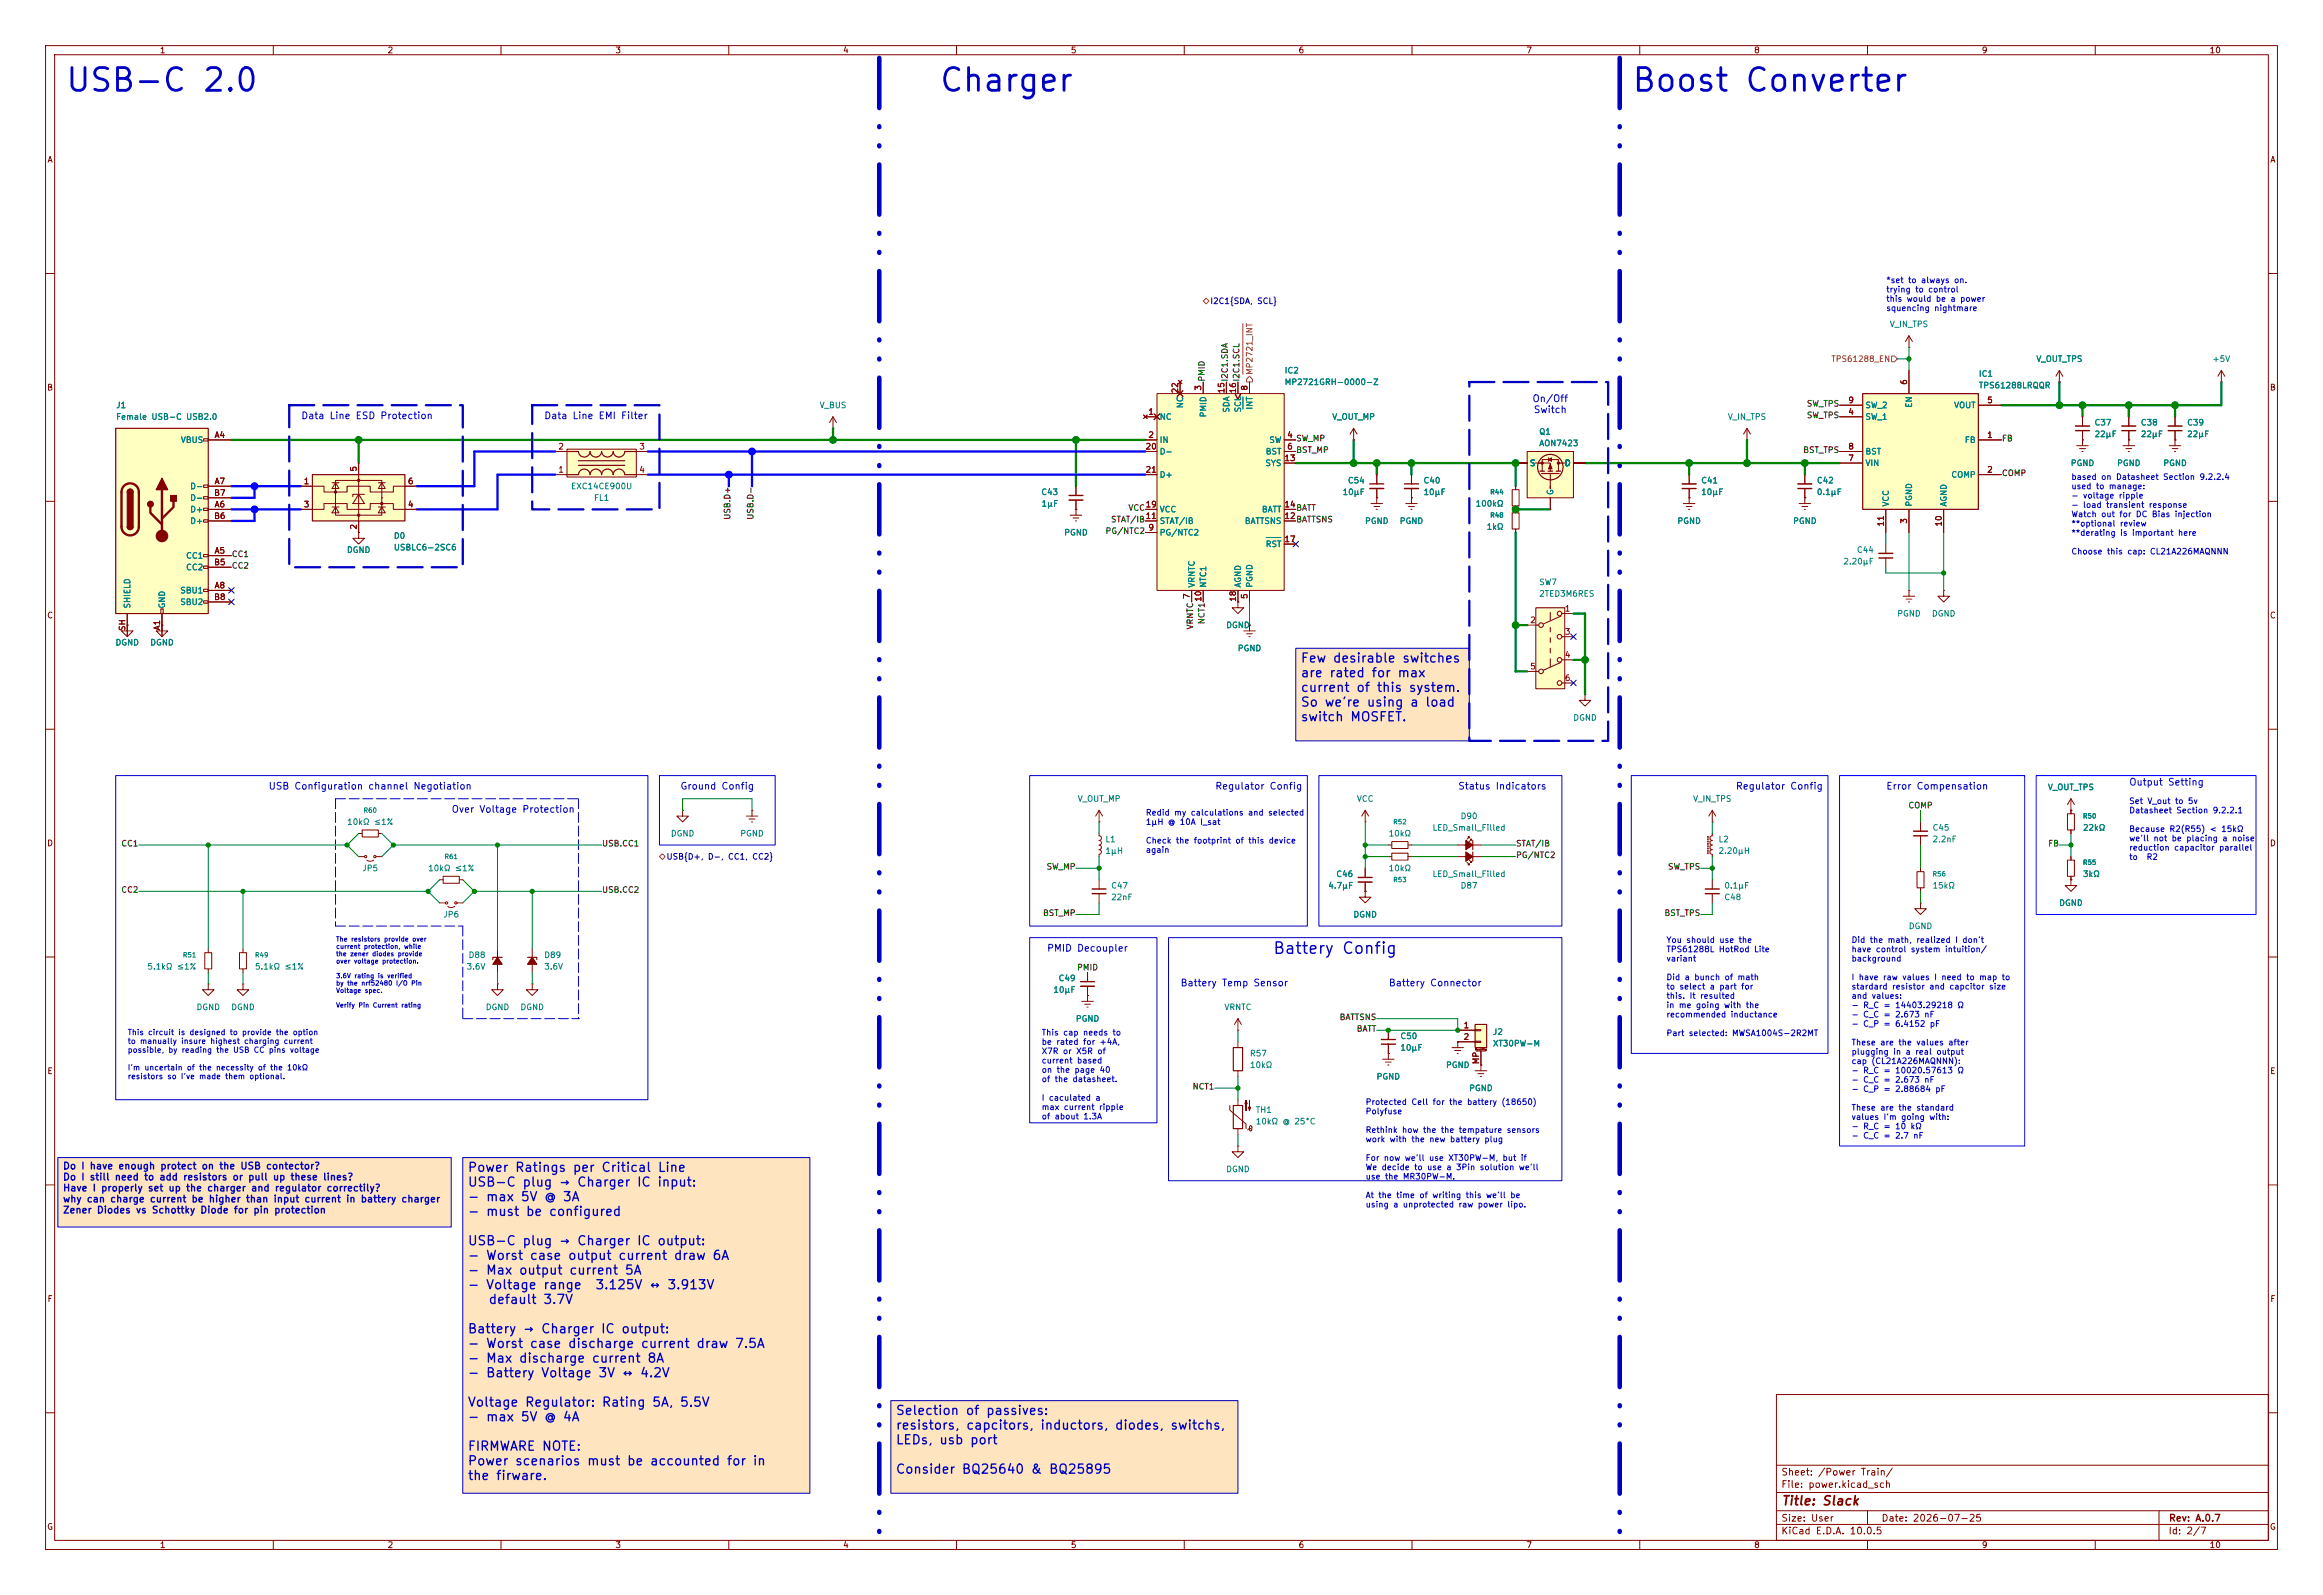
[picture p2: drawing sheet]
<svg xmlns="http://www.w3.org/2000/svg" width="510mm" height="350mm" viewBox="0 0 510 350" stroke-linecap="round" stroke-linejoin="round" font-family="sans-serif">
<defs><g id="words">
<g font-size="5" fill="#0000c2">
<text x="14.1" y="21.3">USB-C 2.0</text>
<text x="206" y="21.3">Charger</text>
<text x="358" y="21.3">Boost Converter</text>
</g>
<text font-size="2.5" fill="#0000c2" x="279.4" y="209.9">Battery Config</text>
<g font-size="2" fill="#0000c2">
<text x="285.4" y="145.9">Few desirable switches</text>
<text x="285.4" y="149.1">are rated for max</text>
<text x="285.4" y="152.3">current of this system.</text>
<text x="285.4" y="155.6">So we're using a load</text>
<text x="285.4" y="158.8">switch MOSFET.</text>
<text x="102.5" y="257.7">Power Ratings per Critical Line</text>
<text x="102.5" y="260.9">USB-C plug → Charger IC input:</text>
<text x="102.5" y="264.1">- max 5V @ 3A</text>
<text x="102.5" y="267.3">- must be configured</text>
<text x="102.5" y="273.7">USB-C plug → Charger IC output:</text>
<text x="102.5" y="277">- Worst case output current draw 6A</text>
<text x="102.5" y="280.2">- Max output current 5A</text>
<text x="102.5" y="283.4">- Voltage range</text>
<text x="107.1" y="286.6">default 3.7V</text>
<text x="130.5" y="283.4">3.125V ↔ 3.913V</text>
<text x="102.5" y="293.1">Battery → Charger IC output:</text>
<text x="102.5" y="296.3">- Worst case discharge current draw 7.5A</text>
<text x="102.5" y="299.5">- Max discharge current 8A</text>
<text x="102.5" y="302.7">- Battery Voltage 3V ↔ 4.2V</text>
<text x="102.5" y="309.2">Voltage Regulator: Rating 5A, 5.5V</text>
<text x="196.5" y="311">Selection of passives:</text>
<text x="102.5" y="312.4">- max 5V @ 4A</text>
<text x="196.5" y="314.2">resistors, capcitors, inductors, diodes, switchs,</text>
<text x="196.5" y="317.4">LEDs, usb port</text>
<text x="102.5" y="318.8">FIRMWARE NOTE:</text>
<text x="102.5" y="322">Power scenarios must be accounted for in</text>
<text x="196.5" y="323.9">Consider BQ25640 &amp; BQ25895</text>
<text x="102.5" y="325.3">the firware.</text>
</g>
<text font-size="2" fill="#840000" x="391" y="330.8">Title: Slack</text>
<g font-size="1.5" fill="#0000c2">
<text x="336.3" y="88.6">On/Off</text>
<text x="66" y="92.3">Data Line ESD Protection</text>
<text x="119.4" y="92.3">Data Line EMI Filter</text>
<text x="336.6" y="91">Switch</text>
<text x="58.8" y="173.6">USB Configuration channel Negotiation</text>
<text x="149.3" y="173.6">Ground Config</text>
<text x="266.7" y="173.6">Regulator Config</text>
<text x="320" y="173.6">Status Indicators</text>
<text x="381" y="173.6">Regulator Config</text>
<text x="414" y="173.6">Error Compensation</text>
<text x="467.3" y="172.7">Output Setting</text>
<text x="99" y="178.7">Over Voltage Protection</text>
<text x="229.8" y="209.2">PMID Decoupler</text>
<text x="259.1" y="216.8">Battery Temp Sensor</text>
<text x="304.8" y="216.8">Battery Connector</text>
<text x="13.7" y="257">Do I have enough protect on the USB contector?</text>
<text x="13.7" y="259.4">Do I still need to add resistors or pull up these lines?</text>
<text x="13.7" y="261.8">Have I properly set up the charger and regulator correctily?</text>
<text x="13.7" y="264.2">why can charge current be higher than input current in battery charger</text>
<text x="13.7" y="266.6">Zener Diodes vs Schottky Diode for pin protection</text>
</g>
<g font-size="1.5" fill="#840000">
<text x="391" y="326.9">File: power.kicad_sch</text>
<text x="391" y="324.2">Sheet: /Power Train/</text>
<text x="391" y="334.3">Size: User</text>
<text x="413" y="334.3">Date: 2026-07-25</text>
<text x="476" y="334.2">Rev: A.0.7</text>
<text x="391" y="337.1">KiCad E.D.A. 10.0.5</text>
<text x="476" y="337.1">Id: 2/7</text>
</g>
<g font-size="1.3" fill="#840000">
<text x="35" y="12">1</text>
<text x="85" y="12">2</text>
<text x="135" y="12">3</text>
<text x="185" y="12">4</text>
<text x="235" y="12">5</text>
<text x="285" y="12">6</text>
<text x="335" y="12">7</text>
<text x="385" y="12">8</text>
<text x="435" y="12">9</text>
<text x="485" y="12">10</text>
<text x="10.3" y="36">A</text>
<text x="498.3" y="36">A</text>
<text x="10.2" y="86">B</text>
<text x="258.9" y="86.4" transform="rotate(-90 258.9 86.4)">22</text>
<text x="264" y="85.8" transform="rotate(-90 264 85.8)">3</text>
<text x="269.1" y="86.4" transform="rotate(-90 269.1 86.4)">15</text>
<text x="271.6" y="86.4" transform="rotate(-90 271.6 86.4)">16</text>
<text x="274.2" y="85.8" transform="rotate(-90 274.2 85.8)">8</text>
<text x="405.7" y="88.8">9</text>
<text x="419" y="84.6" transform="rotate(-90 419 84.6)">6</text>
<text x="436.1" y="88.8">5</text>
<text x="498.2" y="86">B</text>
<text x="252" y="91.3">1</text>
<text x="405.7" y="91.3">4</text>
<text x="47" y="96.4">A4</text>
<text x="122.5" y="98.9">2</text>
<text x="140.2" y="98.9">3</text>
<text x="251.4" y="98.9">20</text>
<text x="252" y="96.4">2</text>
<text x="281.9" y="101.5">13</text>
<text x="282.5" y="96.4">4</text>
<text x="282.5" y="98.9">6</text>
<text x="405.7" y="101.5">7</text>
<text x="405.7" y="98.9">8</text>
<text x="436.1" y="96.4">1</text>
<text x="47" y="106.6">A7</text>
<text x="66.6" y="106.6">1</text>
<text x="78.6" y="103.6" transform="rotate(-90 78.6 103.6)">5</text>
<text x="89.4" y="106.6">6</text>
<text x="122.5" y="104">1</text>
<text x="140.2" y="104">4</text>
<text x="251.4" y="104">21</text>
<text x="436.1" y="104">2</text>
<text x="46.9" y="109.1">B7</text>
<text x="47" y="111.6">A6</text>
<text x="66.6" y="111.6">3</text>
<text x="89.4" y="111.6">4</text>
<text x="251.4" y="111.6">19</text>
<text x="281.9" y="111.6">14</text>
<text x="46.9" y="114.2">B6</text>
<text x="78.6" y="116.3" transform="rotate(-90 78.6 116.3)">2</text>
<text x="251.4" y="114.2">11</text>
<text x="252" y="116.7">9</text>
<text x="281.9" y="114.2">12</text>
<text x="281.9" y="119.3">17</text>
<text x="413.9" y="115.6" transform="rotate(-90 413.9 115.6)">11</text>
<text x="419" y="115" transform="rotate(-90 419 115)">3</text>
<text x="426.6" y="115.6" transform="rotate(-90 426.6 115.6)">10</text>
<text x="46.9" y="124.3">B5</text>
<text x="47" y="121.8">A5</text>
<text x="46.9" y="132">B8</text>
<text x="47" y="129.4">A8</text>
<text x="261.5" y="131.6" transform="rotate(-90 261.5 131.6)">7</text>
<text x="274.2" y="131.6" transform="rotate(-90 274.2 131.6)">5</text>
<text x="10.2" y="136">C</text>
<text x="264" y="132.2" transform="rotate(-90 264 132.2)">10</text>
<text x="271.6" y="132.2" transform="rotate(-90 271.6 132.2)">18</text>
<text x="335.8" y="137">2</text>
<text x="343.4" y="134.5">1</text>
<text x="498.2" y="136">C</text>
<text x="27.8" y="138.6" transform="rotate(-90 27.8 138.6)">SH</text>
<text x="35.4" y="138.4" transform="rotate(-90 35.4 138.4)">A1</text>
<text x="343.4" y="139.6">3</text>
<text x="335.8" y="147.2">5</text>
<text x="343.4" y="144.7">4</text>
<text x="343.4" y="149.7">6</text>
<text x="10.2" y="186">D</text>
<text x="498.2" y="186">D</text>
<text x="321.2" y="225.9">1</text>
<text x="321.2" y="228.5">2</text>
<text x="325" y="233.7" transform="rotate(-90 325 233.7)">MP</text>
<text x="10.3" y="236">E</text>
<text x="498.3" y="236">E</text>
<text x="10.3" y="286">F</text>
<text x="498.3" y="286">F</text>
<text x="10.2" y="336">G</text>
<text x="498.2" y="336">G</text>
<text x="35" y="340">1</text>
<text x="85" y="340">2</text>
<text x="135" y="340">3</text>
<text x="185" y="340">4</text>
<text x="235" y="340">5</text>
<text x="285" y="340">6</text>
<text x="335" y="340">7</text>
<text x="385" y="340">8</text>
<text x="435" y="340">9</text>
<text x="485" y="340">10</text>
</g>
<g font-size="1.3" fill="#0000c2">
<text x="414" y="62.4">*set to always on.</text>
<text x="414" y="64.5">trying to control</text>
<text x="414" y="66.5">this would be a power</text>
<text x="414" y="68.6">squencing nightmare</text>
<text x="454.6" y="105.6">based on Datasheet Section 9.2.2.4</text>
<text x="454.6" y="107.7">used to manage:</text>
<text x="454.6" y="109.7">- voltage ripple</text>
<text x="454.6" y="111.7">- load transient response</text>
<text x="454.6" y="113.8">Watch out for DC Bias injection</text>
<text x="454.6" y="115.8">**optional review</text>
<text x="454.6" y="117.9">**derating is important here</text>
<text x="454.6" y="122">Choose this cap: CL21A226MAQNNN</text>
<text x="251.4" y="179.3">Redid my calculations and selected</text>
<text x="467.3" y="176.7">Set V_out to 5v</text>
<text x="467.3" y="178.8">Datasheet Section 9.2.2.1</text>
<text x="251.4" y="181.3">1μH @ 10A I_sat</text>
<text x="251.4" y="185.4">Check the footprint of this device</text>
<text x="467.3" y="182.9">Because R2(R55) &lt; 15kΩ</text>
<text x="467.3" y="184.9">we'll not be placing a noise</text>
<text x="251.4" y="187.4">again</text>
<text x="467.3" y="187">reduction capacitor parallel</text>
<text x="467.3" y="189">to</text>
<text x="471.1" y="189">R2</text>
<text x="365.7" y="207.2">You should use the</text>
<text x="365.7" y="209.3">TPS61288L HotRod Lite</text>
<text x="406.4" y="207.2">Did the math, realized I don't</text>
<text x="406.4" y="209.3">have control system intuition/</text>
<text x="365.7" y="211.3">variant</text>
<text x="365.7" y="215.4">Did a bunch of math</text>
<text x="406.4" y="211.3">background</text>
<text x="406.4" y="215.4">I have raw values I need to map to</text>
<text x="365.7" y="217.4">to select a part for</text>
<text x="365.7" y="219.5">this. It resulted</text>
<text x="365.7" y="221.5">in me going with the</text>
<text x="406.4" y="217.4">stardard resistor and capcitor size</text>
<text x="406.4" y="219.5">and values:</text>
<text x="406.4" y="221.5">- R_C = 14403.29218 Ω</text>
<text x="228.6" y="227.5">This cap needs to</text>
<text x="365.7" y="223.6">recommended inductance</text>
<text x="365.7" y="227.7">Part selected: MWSA1004S-2R2MT</text>
<text x="406.4" y="223.6">- C_C = 2.673 nF</text>
<text x="406.4" y="225.6">- C_P = 6.4152 pF</text>
<text x="228.6" y="229.6">be rated for +4A,</text>
<text x="228.6" y="231.6">X7R or X5R of</text>
<text x="228.6" y="233.7">current based</text>
<text x="406.4" y="229.7">These are the values after</text>
<text x="406.4" y="231.7">plugging in a real output</text>
<text x="406.4" y="233.8">cap (CL21A226MAQNNN):</text>
<text x="228.6" y="235.7">on the page 40</text>
<text x="228.6" y="237.8">of the datasheet.</text>
<text x="406.4" y="235.8">- R_C = 10020.57613 Ω</text>
<text x="406.4" y="237.9">- C_C = 2.673 nF</text>
<text x="406.4" y="239.9">- C_P = 2.88684 pF</text>
<text x="228.6" y="241.8">I caculated a</text>
<text x="228.6" y="243.9">max current ripple</text>
<text x="228.6" y="245.9">of about 1.3A</text>
<text x="299.7" y="242.8">Protected Cell for the battery (18650)</text>
<text x="299.7" y="244.8">Polyfuse</text>
<text x="406.4" y="244">These are the standard</text>
<text x="299.7" y="248.9">Rethink how the the tempature sensors</text>
<text x="299.7" y="250.9">work with the new battery plug</text>
<text x="406.4" y="246.1">values I'm going with:</text>
<text x="406.4" y="248.1">- R_C = 10 kΩ</text>
<text x="406.4" y="250.1">- C_C = 2.7 nF</text>
<text x="299.7" y="255">For now we'll use XT30PW-M, but if</text>
<text x="299.7" y="257.1">We decide to use a 3Pin solution we'll</text>
<text x="299.7" y="259.1">use the MR30PW-M.</text>
<text x="299.7" y="263.2">At the time of writing this we'll be</text>
<text x="299.7" y="265.3">using a unprotected raw power lipo.</text>
</g>
<g font-size="1.3" fill="#000084">
<text x="265.6" y="67">I2C1{SDA, SCL}</text>
<text x="146.2" y="188.9">USB{D+, D-, CC1, CC2}</text>
</g>
<g font-size="1.3" fill="#008484">
<text x="414.8" y="72.1">V_IN_TPS</text>
<text x="281.9" y="82.3">IC2</text>
<text x="434.3" y="83">IC1</text>
<text x="446.9" y="79.7">V_OUT_TPS</text>
<text x="485.6" y="79.7">+5V</text>
<text x="25.4" y="89.9">J1</text>
<text x="179.8" y="89.9">V_BUS</text>
<text x="260" y="89.7" transform="rotate(-90 260 89.7)">NC</text>
<text x="281.9" y="84.8">MP2721GRH-0000-Z</text>
<text x="409.4" y="89.9">SW_2</text>
<text x="420.1" y="89.6" transform="rotate(-90 420.1 89.6)">EN</text>
<text x="428.9" y="89.9">VOUT</text>
<text x="434.3" y="85.5">TPS61288LRQQR</text>
<text x="25.4" y="92.4">Female USB-C USB2.0</text>
<text x="254.5" y="92.4">NC</text>
<text x="265.1" y="91.7" transform="rotate(-90 265.1 91.7)">PMID</text>
<text x="270.2" y="90.7" transform="rotate(-90 270.2 90.7)">SDA</text>
<text x="272.7" y="90.6" transform="rotate(-90 272.7 90.6)">SCL</text>
<text x="275.3" y="90" transform="rotate(-90 275.3 90)">INT</text>
<text x="292.4" y="92.4">V_OUT_MP</text>
<text x="337.8" y="95.7">Q1</text>
<text x="379.2" y="92.4">V_IN_TPS</text>
<text x="409.4" y="92.4">SW_1</text>
<text x="459.7" y="93.7">C37</text>
<text x="469.9" y="93.7">C38</text>
<text x="480" y="93.7">C39</text>
<text x="39.6" y="97.5">VBUS</text>
<text x="254.5" y="97.5">IN</text>
<text x="254.5" y="100">D-</text>
<text x="277.8" y="100">BST</text>
<text x="278.5" y="97.5">SW</text>
<text x="337.8" y="98.2">AON7423</text>
<text x="409.4" y="100">BST</text>
<text x="431.2" y="97.5">FB</text>
<text x="459.7" y="96.2">22μF</text>
<text x="469.9" y="96.2">22μF</text>
<text x="480" y="96.2">22μF</text>
<text x="41.6" y="107.7">D-</text>
<text x="125.2" y="107.7">EXC14CE900U</text>
<text x="254.5" y="105.1">D+</text>
<text x="277.7" y="102.6">SYS</text>
<text x="295.8" y="106.4">C54</text>
<text x="312.4" y="106.4">C40</text>
<text x="335.8" y="102.6">S</text>
<text x="343.4" y="102.6">D</text>
<text x="373.4" y="106.4">C41</text>
<text x="398.8" y="106.4">C42</text>
<text x="409.4" y="102.6">VIN</text>
<text x="428.3" y="105.1">COMP</text>
<text x="454.5" y="102.6">PGND</text>
<text x="464.7" y="102.6">PGND</text>
<text x="474.8" y="102.6">PGND</text>
<text x="41.6" y="112.7">D+</text>
<text x="41.6" y="110.2">D-</text>
<text x="130.3" y="110.2">FL1</text>
<text x="228.5" y="108.9">C43</text>
<text x="228.5" y="111.5">1μF</text>
<text x="254.5" y="112.7">VCC</text>
<text x="276.9" y="112.7">BATT</text>
<text x="294.6" y="108.9">10μF</text>
<text x="312.4" y="108.9">10μF</text>
<text x="323.9" y="111.5">100kΩ</text>
<text x="341.3" y="108.8" transform="rotate(-90 341.3 108.8)">G</text>
<text x="373.4" y="108.9">10μF</text>
<text x="398.8" y="108.9">0.1μF</text>
<text x="415" y="111.3" transform="rotate(-90 415 111.3)">VCC</text>
<text x="420.1" y="111.3" transform="rotate(-90 420.1 111.3)">PGND</text>
<text x="427.7" y="111.3" transform="rotate(-90 427.7 111.3)">AGND</text>
<text x="41.6" y="115.3">D+</text>
<text x="86.3" y="118.5">D0</text>
<text x="233.5" y="117.8">PGND</text>
<text x="254.5" y="117.8">PG/NTC2</text>
<text x="254.5" y="115.3">STAT/IB</text>
<text x="273.2" y="115.3">BATTSNS</text>
<text x="299.6" y="115.3">PGND</text>
<text x="307.2" y="115.3">PGND</text>
<text x="326.3" y="116.5">1kΩ</text>
<text x="368.1" y="115.3">PGND</text>
<text x="393.5" y="115.3">PGND</text>
<text x="40.7" y="122.9">CC1</text>
<text x="40.7" y="125.4">CC2</text>
<text x="76" y="121.6">DGND</text>
<text x="86.3" y="121.1">USBLC6-2SC6</text>
<text x="277.8" y="120.4">RST</text>
<text x="404.6" y="124.2">2.20μF</text>
<text x="407.6" y="121.6">C44</text>
<text x="39.5" y="130.5">SBU1</text>
<text x="262.6" y="129.1" transform="rotate(-90 262.6 129.1)">VRNTC</text>
<text x="265.1" y="129.1" transform="rotate(-90 265.1 129.1)">NTC1</text>
<text x="272.7" y="129.1" transform="rotate(-90 272.7 129.1)">AGND</text>
<text x="275.3" y="129.1" transform="rotate(-90 275.3 129.1)">PGND</text>
<text x="337.8" y="128.7">SW7</text>
<text x="337.8" y="131.2">2TED3M6RES</text>
<text x="28.9" y="133.6" transform="rotate(-90 28.9 133.6)">SHIELD</text>
<text x="36.5" y="133.6" transform="rotate(-90 36.5 133.6)">GND</text>
<text x="39.5" y="133.1">SBU2</text>
<text x="416.4" y="135.6">PGND</text>
<text x="424" y="135.6">DGND</text>
<text x="25.2" y="141.9">DGND</text>
<text x="32.9" y="141.9">DGND</text>
<text x="269.1" y="138.1">DGND</text>
<text x="271.6" y="143.2">PGND</text>
<text x="345.3" y="158.5">DGND</text>
<text x="449.5" y="173.7">V_OUT_TPS</text>
<text x="236.5" y="176.2">V_OUT_MP</text>
<text x="297.8" y="176.2">VCC</text>
<text x="371.6" y="176.2">V_IN_TPS</text>
<text x="76.1" y="181.3">10kΩ ≤1%</text>
<text x="147.2" y="183.9">DGND</text>
<text x="162.4" y="183.9">PGND</text>
<text x="242.6" y="185.1">L1</text>
<text x="304.8" y="183.9">10kΩ</text>
<text x="314.4" y="182.6">LED_Small_Filled</text>
<text x="320.5" y="180">D90</text>
<text x="377.2" y="185.1">L2</text>
<text x="424.2" y="182.6">C45</text>
<text x="424.2" y="185.1">2.2nF</text>
<text x="457.2" y="182.6">22kΩ</text>
<text x="79.4" y="191.5">JP5</text>
<text x="93.9" y="191.5">10kΩ ≤1%</text>
<text x="242.6" y="187.7">1μH</text>
<text x="304.8" y="191.5">10kΩ</text>
<text x="377.2" y="187.7">2.20μH</text>
<text x="243.8" y="195.3">C47</text>
<text x="243.8" y="197.8">22nF</text>
<text x="291.5" y="195.3">4.7μF</text>
<text x="293.3" y="192.8">C46</text>
<text x="314.4" y="192.7">LED_Small_Filled</text>
<text x="320.5" y="195.3">D87</text>
<text x="378.4" y="197.8">C48</text>
<text x="378.4" y="195.3">0.1μF</text>
<text x="424.2" y="195.3">15kΩ</text>
<text x="457.2" y="192.7">3kΩ</text>
<text x="97.2" y="201.6">JP6</text>
<text x="297" y="201.6">DGND</text>
<text x="452" y="199.1">DGND</text>
<text x="418.9" y="204.2">DGND</text>
<text x="32.2" y="213.1">5.1kΩ ≤1%</text>
<text x="55.9" y="213.1">5.1kΩ ≤1%</text>
<text x="102.3" y="213.1">3.6V</text>
<text x="102.8" y="210.5">D88</text>
<text x="119.4" y="210.5">D89</text>
<text x="119.4" y="213.1">3.6V</text>
<text x="232.3" y="215.6">C49</text>
<text x="43" y="222">DGND</text>
<text x="50.6" y="222">DGND</text>
<text x="106.5" y="222">DGND</text>
<text x="114.1" y="222">DGND</text>
<text x="231.1" y="218.2">10μF</text>
<text x="268.7" y="222">VRNTC</text>
<text x="236.1" y="224.5">PGND</text>
<text x="327.6" y="227.4">J2</text>
<text x="274.3" y="232.1">R57</text>
<text x="307.3" y="228.3">C50</text>
<text x="307.3" y="230.9">10μF</text>
<text x="327.6" y="229.9">XT30PW-M</text>
<text x="274.3" y="234.7">10kΩ</text>
<text x="302.1" y="237.2">PGND</text>
<text x="317.3" y="234.7">PGND</text>
<text x="322.4" y="239.7">PGND</text>
<text x="275.6" y="244.5">TH1</text>
<text x="275.6" y="247">10kΩ @ 25°C</text>
<text x="269.1" y="257.5">DGND</text>
</g>
<g font-size="1.3">
<text x="264.8" y="83.9" transform="rotate(-90 264.8 83.9)">PMID</text>
<text x="269.9" y="83.9" transform="rotate(-90 269.9 83.9)">I2C1.SDA</text>
<text x="272.4" y="83.9" transform="rotate(-90 272.4 83.9)">I2C1.SCL</text>
<text x="396.6" y="89.5">SW_TPS</text>
<text x="396.6" y="92.1">SW_TPS</text>
<text x="284.5" y="99.7">BST_MP</text>
<text x="284.5" y="97.1">SW_MP</text>
<text x="395.8" y="99.7">BST_TPS</text>
<text x="439.4" y="97.1">FB</text>
<text x="439.4" y="104.8">COMP</text>
<text x="247.6" y="112.4">VCC</text>
<text x="284.5" y="112.4">BATT</text>
<text x="160.6" y="114.2" transform="rotate(-90 160.6 114.2)">USB.D+</text>
<text x="165.7" y="114.2" transform="rotate(-90 165.7 114.2)">USB.D-</text>
<text x="242.6" y="117.5">PG/NTC2</text>
<text x="243.8" y="114.9">STAT/IB</text>
<text x="284.5" y="114.9">BATTSNS</text>
<text x="50.8" y="122.5">CC1</text>
<text x="50.8" y="125.1">CC2</text>
<text x="264.8" y="137.1" transform="rotate(-90 264.8 137.1)">NCT1</text>
<text x="262.2" y="138.2" transform="rotate(-90 262.2 138.2)">VRNTC</text>
<text x="418.9" y="177.7">COMP</text>
<text x="26.5" y="186">CC1</text>
<text x="132.1" y="186">USB.CC1</text>
<text x="229.6" y="191.1">SW_MP</text>
<text x="332.7" y="186">STAT/IB</text>
<text x="332.7" y="188.6">PG/NTC2</text>
<text x="366.1" y="191.1">SW_TPS</text>
<text x="449.5" y="186">FB</text>
<text x="26.5" y="196.2">CC2</text>
<text x="132.1" y="196.2">USB.CC2</text>
<text x="228.9" y="201.3">BST_MP</text>
<text x="365.3" y="201.3">BST_TPS</text>
<text x="236.3" y="213.2">PMID</text>
<text x="294" y="224.1">BATTSNS</text>
<text x="297.7" y="226.7">BATT</text>
<text x="261.7" y="239.4">NCT1</text>
</g>
<g font-size="1.3" fill="#848400">
<text x="275.3" y="82.4" transform="rotate(-90 275.3 82.4)">MP2721_INT</text>
<text x="401.9" y="79.7">TPS61288_EN</text>
</g>
<g font-size="1.2" fill="#0000c2">
<text x="27.9" y="227.4">This circuit is designed to provide the option</text>
<text x="27.9" y="229.4">to manually insure highest charging current</text>
<text x="27.9" y="231.3">possible, by reading the USB CC pins voltage</text>
<text x="27.9" y="235.2">I'm uncertain of the necessity of the 10kΩ</text>
<text x="27.9" y="237.1">resistors so I've made them optional.</text>
</g>
<g font-size="1" fill="#008484">
<text x="327.1" y="113.8">R48</text>
<text x="327.1" y="108.7">R44</text>
<text x="79.7" y="178.6">R60</text>
<text x="457.2" y="179.9">R50</text>
<text x="305.8" y="181.1">R52</text>
<text x="97.5" y="188.7">R61</text>
<text x="457.2" y="190">R55</text>
<text x="305.8" y="193.8">R53</text>
<text x="424.2" y="192.6">R56</text>
<text x="40" y="210.3">R51</text>
<text x="55.9" y="210.3">R49</text>
</g>
<g font-size="1" fill="#0000c2">
<text x="73.7" y="206.8">The resistors provide over</text>
<text x="73.7" y="208.5">current protection, while</text>
<text x="73.7" y="210.1">the zener diodes provide</text>
<text x="73.7" y="211.7">over voltage protection.</text>
<text x="73.7" y="214.9">3.6V rating is verified</text>
<text x="73.7" y="216.5">by the nrf52480 I/O Pin</text>
<text x="73.7" y="218.1">Voltage spec.</text>
<text x="73.7" y="221.3">Verify Pin Current rating</text>
</g>
<text font-size=".4" fill="#840000" x="323.8" y="230.6">Mounting</text>
</g></defs>
<g fill="none" stroke="#840000" stroke-width=".22">
<path d="M10 10h490v330h-490zM12 12h486v326h-486zM60 10v2M110 10v2M160 10v2M210 10v2M260 10v2M310 10v2M360 10v2M410 10v2M460 10v2M10 60h2"/>
<path d="M498 60h2M10 110h2M498 110h2M10 160h2M498 160h2M10 210h2M498 210h2M10 260h2M498 260h2M10 310h2M390 306h108v32h-108zM498 310h2"/>
<path d="M60 338v2M110 338v2M160 338v2M210 338v2M260 338v2M310 338v2M360 338v2M390 334.5h108M390 331.5h108M390 327.5h108M390 321.5h108M410 331.5v3"/>
<path d="M410 338v2M460 338v2M474 331.5v6.5"/>
</g>
<g fill="#ffe5bf">
<path d="M284.5 142.3h38.1v20.3h-38.1z"/>
<path d="M195.6 307.4h76.2v20.3h-76.2z"/>
<path d="M101.6 254h76.2v73.7h-76.2z"/>
<path d="M12.7 254h86.4v15.3h-86.4z"/>
</g>
<g fill="none" stroke="#840000" stroke-width=".22">
<path d="M297.2 96.5h.1M297.2 94l-.8 1.3M297.2 94l.7 1.3M297.2 94v2.5M301 110.5h2.5M301.6 111.1h1.3M302.1 111.8h.3M302.3 109.2h.1M302.3 104.2v2M302.3 107.2v3.3M308.6 110.5h2.5M309.2 111.1h1.3"/>
<path d="M309.8 111.8h.2M309.9 109.2h.1M309.9 104.2v2M309.9 107.2v3.3M332 112.5h1.5v3.6h-1.5zM332 107.5h1.5v3.5h-1.5zM332.7 106.7v.8M332.7 111v1.5M332.7 116.1v.8M348 152.4v1.3h1.2l-1.2 1.3-1.3-1.3h1.3M348 152.4h.1M96.5 198.1h1.3"/>
<path d="M98.3 198.9l.7 .3 .8-.3M100.3 198.1h1.3"/>
<circle cx="98" cy="198.1" r=".25"/>
<circle cx="100.1" cy="198.1" r=".25"/>
</g>
<path d="M300.7 106.2h3.1M308.4 106.2h3" fill="none" stroke="#840000" stroke-width=".3"/>
<path d="M300.7 107.2h3.1M308.4 107.2h3" fill="none" stroke="#840000" stroke-width=".33"/>
<path d="M337.2 133.4h6.3v17.7h-6.3z" fill="#ffffc2"/>
<g fill="none" stroke="#840000" stroke-width=".22">
<path d="M335.3 137.2h2.5M337.2 133.4h6.3v17.7h-6.3zM340.4 134.4v1.8M340.4 137.7v1M340.4 140v1M342.7 135.2l-3.9 1.7M342.9 134.6h2.5M342.9 139.7h2.5M335.3 147.3h2.5M340.4 142.3v1M340.4 144.5v1.8M342.7 145.4l-3.9 1.7"/>
<path d="M342.9 144.8h2.5M342.9 149.9h2.5"/>
<circle cx="338.3" cy="137.2" r=".51"/>
<circle cx="342.4" cy="139.7" r=".51"/>
<circle cx="342.4" cy="134.6" r=".51"/>
<circle cx="338.3" cy="147.3" r=".51"/>
<circle cx="342.4" cy="144.8" r=".51"/>
<circle cx="342.4" cy="149.9" r=".51"/>
</g>
<path d="M68.6 104.2h20.3v10.1h-20.3z" fill="#ffffc2"/>
<path d="M68.6 104.2h20.3v10.1h-20.3z" fill="none" stroke="#840000" stroke-width=".25"/>
<g fill="none" stroke="#840000" stroke-width=".22">
<path d="M66 106.7h5.1v1.3h5.1v-1.3h5.1v1.3h5.1v-1.3h5M66 111.8h5.1v-1.3h5.1v1.3h5.1v-1.3h5.1v1.3h5M72.9 105.9h1.5M72.9 111.3h1.5M73.7 105.4h10.1v7.6h-10.1zM73.7 105.9l.7 1.3h-1.5zM73.7 111.3l.7 1.2h-1.5zM78.7 108.5l1.3 2h-2.5zM78.7 116.9v1.2h1.3l-1.3 1.3-1.2-1.3h1.2M78.7 116.9h.1M78.7 101.6v15.3M80 108.5h-2.5v.5"/>
<path d="M83.1 105.9h1.5M83.1 111.3h1.5M83.8 105.9l.8 1.3h-1.5zM83.8 111.3l.8 1.2h-1.5zM83.8 109.2h.1"/>
</g>
<g fill="#840000" stroke="#840000" stroke-width=".22">
<circle cx="73.7" cy="108" r=".25"/>
<circle cx="78.7" cy="105.4" r=".25"/>
<circle cx="78.7" cy="113" r=".25"/>
<circle cx="83.8" cy="110.5" r=".25"/>
</g>
<path d="M408.9 86.4h25.4v25.4h-25.4z" fill="#ffffc2"/>
<path d="M408.9 86.4h25.4v25.4h-25.4z" fill="none" stroke="#840000" stroke-width=".25"/>
<g fill="none" stroke="#840000" stroke-width=".22">
<path d="M403.9 91.5h5M403.9 88.9h5M403.9 99.1h5M419.1 81.3v5.1M434.3 96.5h5.1M434.3 88.9h5.1M452.1 83.8h.1M452.1 81.3l-.7 1.3M452.1 81.3l.8 1.3M452.1 81.3v2.5M455.9 97.8h2.6M456.6 98.4h1.2"/>
<path d="M457.1 99.1h.2M457.2 96.5h.1M457.2 91.5v2M457.2 94.5v3.3M466.1 97.8h2.5M466.7 98.4h1.3M467.2 99.1h.3M467.4 96.5h.1M467.4 91.5v2M467.4 94.5v3.3M476.2 97.8h2.6M476.9 98.4h1.3"/>
<path d="M477.4 99.1h.2M477.5 96.5h.1M477.5 91.5v2M477.5 94.5v3.3M487.7 83.8h.1M487.7 81.3l-.8 1.3M487.7 81.3l.7 1.3M487.7 81.3v2.5M403.9 101.6h5M414 111.8v5.1M419.1 111.8v5.1M426.7 111.8v5.1"/>
<path d="M434.3 104.2h5.1M27.9 137.2v1.2h1.3l-1.3 1.3-1.2-1.3h1.2M27.9 137.2h.1"/>
</g>
<path d="M455.7 94.5h3M465.8 94.5h3.1M476 94.5h3" fill="none" stroke="#840000" stroke-width=".3"/>
<path d="M455.7 93.5h3M465.8 93.5h3.1M476 93.5h3" fill="none" stroke="#840000" stroke-width=".33"/>
<path d="M25.4 94h20.3v40.6h-20.3z" fill="#ffffc2"/>
<g fill="none" stroke="#840000" stroke-width=".22">
<path d="M44.7 96.3h1v.5h-1zM45.7 96.5h5.1M44.7 111.5h1v.5h-1zM44.7 106.4h1v.5h-1zM44.7 109h1v.5h-1zM44.7 114.1h1v.5h-1zM45.7 111.8h5.1M45.7 106.7h5.1M45.7 114.3h5.1M45.7 109.2h5.1M27.9 134.6v5.1M35.3 133.6h.5v1h-.5z"/>
<path d="M35.6 137.2v1.2h1.2l-1.2 1.3-1.3-1.3h1.3M35.6 137.2h.1M35.6 134.6v5.1M44.7 121.7h1v.5h-1zM44.7 124.2h1v.5h-1zM44.7 129.3h1v.5h-1zM44.7 131.8h1v.5h-1zM45.7 121.9h5.1M45.7 129.6h5.1M45.7 124.5h5.1M45.7 132.1h5.1M299.7 177.8l.8 1.3"/>
<path d="M299.7 177.8l-.7 1.3M299.7 177.8v2.6M299.7 180.4h.1M299.7 195.6v1.3h1.3l-1.3 1.2-1.3-1.2h1.3M299.7 195.6h.1M299.7 190.5v2M299.7 193.6v2M304.8 185.4h.8M304.8 188h.8M305.6 184.7h3.5v1.5h-3.5zM305.6 187.2h3.5v1.5h-3.5zM309.1 185.4h.8"/>
<path d="M309.1 188h.8M320 185.4h5.1M320 188h5.1M322.1 189.2l.5 .6h-.3h.3v-.3M322.6 183.9v-.2h-.3h.3l-.5 .5M322.6 188.7l.5 .5h-.3h.3v-.2M323.1 184.4v-.2h-.3h.3l-.5 .5"/>
</g>
<path d="M25.4 94h20.3v40.6h-20.3zM27.9 108l.2-.5 .5-.2 .4 .2 .2 .5M27.9 115.6l.2 .4 .5 .2 .4-.2 .2-.4M323.3 184.4v2M323.3 187v2" fill="none" stroke="#840000" stroke-width=".25"/>
<path d="M27.2 106.6a1.9 1.9 0 0 1 2.1-.4 1.9 1.9 0 0 1 1.2 1.8v7.6a1.91 1.91 0 0 1-1.9 1.9 1.91 1.91 0 0 1-1.9-1.9v-7.8l.1-.6zM33 111.3v1.2l2.6 2.6M35.6 107.5v10.1M38.1 110v1.3l-2.5 2.5" fill="none" stroke="#840000" stroke-width=".51"/>
<g fill="#840000" stroke="#840000" stroke-width=".25">
<path d="M27.9 108h1.3v7.6h-1.3z"/>
<path d="M28.1 107.5l.7-.1 .3 .2 .1 .4h-1.3z"/>
<path d="M27.9 115.6h1.3l-.2 .4-.4 .2-.5-.2z"/>
<path d="M35.6 104.9l1.2 2.6h-2.5z"/>
<path d="M37.5 108.7h1.2v1.3h-1.2z"/>
<path d="M321.8 184.4l1.5 1-1.5 1z"/>
<path d="M321.8 187l1.5 1-1.5 1z"/>
<circle cx="33" cy="110.6" r=".63"/>
</g>
<circle cx="35.6" cy="117.6" r="1.27" fill="#840000" stroke="#840000" stroke-width=".22"/>
<path d="M298.2 192.5h3" fill="none" stroke="#840000" stroke-width=".3"/>
<path d="M298.2 193.6h3" fill="none" stroke="#840000" stroke-width=".33"/>
<path d="M323.8 224.8h2.6v5.1h-2.6z" fill="#ffffc2"/>
<path d="M270.8 229.9h2v5.1h-2zM323.8 224.8h2.6v5.1h-2.6zM270.8 242.6h2v5.1h-2z" fill="none" stroke="#840000" stroke-width=".25"/>
<g fill="none" stroke="#840000" stroke-width=".22">
<path d="M419.1 76.2h.1M419.1 73.7v2.5M419.1 73.7l-.8 1.2M419.1 73.7l.8 1.2M383.5 96.5h.1M383.5 94l-.7 1.3M383.5 94l.8 1.3M383.5 94v2.5M234.9 113h2.6M235.6 113.7h1.3M236.1 114.3h.2M236.2 111.8h.1"/>
<path d="M236.2 111.8v1.2M369.6 110.5h2.5M370.2 111.1h1.3M370.7 111.8h.3M370.8 109.2h.1M370.8 104.2v2M370.8 107.2v3.3M395 110.5h2.5M395.6 111.1h1.3M396.1 111.8h.3M396.2 109.2h.1M396.2 104.2v2"/>
<path d="M396.2 107.2v3.3M414 119.4v2M271.8 132.1v1.3h1.2l-1.2 1.2-1.3-1.2h1.3M271.8 132.1h.1M273 138.4h2.6M273.7 139.1h1.3M274.2 139.7h.2M274.3 137.2h.1M274.3 137.2v1.2M414 122.4v2.1M417.8 130.8h2.6M418.5 131.5h1.2"/>
<path d="M419 132.1h.2M419.1 129.6h.1M419.1 129.6v1.2M426.7 129.6v1.2h1.3l-1.3 1.3-1.3-1.3h1.3M426.7 129.6h.1M271.8 226.1h.1M271.8 223.5v2.6M271.8 228.6v1.3M271.8 235v1.2M271.8 223.5l-.8 1.3M271.8 223.5l.7 1.3M303.5 232.4h2.6"/>
<path d="M304.2 233.1h1.2M304.7 233.7h.2M304.8 231.2h.1M304.8 226.1v2M304.8 229.1v3.3M318.8 229.9h2.5M319.4 230.5h1.3M319.9 231.2h.3M320 228.6h.1M320 226.1h3.8M320 228.6h3.8M320 228.6v1.3"/>
<path d="M323.8 225.9h1.3v.3h-1.3zM323.8 228.5h1.3v.2h-1.3zM323.8 235h2.6M324.1 230.6h2M324.5 235.6h1.3M325 236.2h.2M325.1 233.7h.1M325.1 230.6v4.4M270 242.6v1l3.6 3v1.1M271.8 241.3v1.3M271.8 247.7v1.2M275 247.5l-.3-.4-.2-.1-.2 .2v.8l.2 .2 .3-.1v-.3l-.3-.2-.6 .3"/>
</g>
<path d="M369.3 107.2h3.1M394.7 107.2h3.1M412.5 122.4h3M303.3 228.1h3" fill="none" stroke="#840000" stroke-width=".3"/>
<path d="M369.3 106.2h3.1M394.7 106.2h3.1M412.5 121.4h3M303.3 229.1h3" fill="none" stroke="#840000" stroke-width=".33"/>
<g fill="#840000" stroke="#840000" stroke-width=".22">
<path d="M274.3 241.4v2.3l-.2-.7h.5l-.3 .7z"/>
<path d="M273.6 241.4l.2 .8h-.5l.3-.8v2.3z"/>
</g>
<path d="M254 86.4h27.9v43.2h-27.9z" fill="#ffffc2"/>
<g fill="none" stroke="#840000" stroke-width=".22">
<path d="M182.9 94h.1M182.9 91.5l-.8 1.2M182.9 91.5l.7 1.2M182.9 91.5v2.5M251.1 91.1l.7 .7M251.5 91.5h2.5M251.5 96.5h2.5M251.5 99.1h2.5M251.8 91.1l-.7 .7M253.4 90.8l1.2 1.3M254 86.4h27.9v43.2h-27.9zM254.6 90.8l-1.2 1.3"/>
<path d="M258.4 85.7l1.3 1.3M258.7 83.5l.8 .7M259.1 83.8v2.6M259.5 83.5l-.8 .7M259.7 85.7l-1.3 1.3M264.2 83.8v2.6M269.2 83.8v2.6M271.1 86.4l.7 1.2 .6-1.2M271.8 83.8v2.6M274.3 83.8v2.6M281.9 96.5h2.6M281.9 99.1h2.6"/>
<path d="M236.2 106.7v2M236.2 109.7v2.1M251.5 116.9h2.5M251.5 114.3h2.5M251.5 111.8h2.5M251.5 104.2h2.5M281.9 114.3h2.6M281.9 101.6h2.6M281.9 111.8h2.6M281.9 119.4h2.6M261.6 129.6v2.5M264.2 129.6v2.5"/>
<path d="M271.8 129.6v2.5M274.3 129.6v2.5M241.3 177.8v2.6M241.3 177.8l-.8 1.3M241.3 177.8l.8 1.3M375.9 177.8l-.7 1.3M375.9 177.8l.8 1.3M375.9 177.8v2.6M453.9 178.6h1.5v3.5h-1.5zM454.7 177.8h.1M454.7 175.3l-.8 1.2M454.7 175.3l.7 1.2"/>
<path d="M454.7 175.3v3.3M241.3 182.9v.5l.4 .2 .1 .3-.1 .4-.4 .1 .4 .2 .1 .5-.5 .3M241.3 185.4l.4 .2 .1 .3-.1 .4-.4 .2 .4 .2 .1 .4-.5 .4M241.3 180.4h.1M241.3 187.5v.5M241.3 193.1v2M241.3 196.1v2M374.9 183.5v.3M374.9 184v.3M374.9 184.5v.3M374.9 185.1v.2M374.9 185.6v.2"/>
<path d="M374.9 186.1v.2M374.9 186.6v.2M374.9 187.1v.2M375.2 183.5v.3M375.2 184v.3M375.2 184.5v.3M375.2 185.1v.2M375.2 185.6v.2M375.2 186.1v.2M375.2 186.6v.2M375.2 187.1v.2M375.9 180.4h.1"/>
<path d="M375.9 183.4l-.5 .4 .1 .4 .4 .2-.3 .2-.2 .3 .2 .4 .3 .1-.4 .3-.1 .4 .5 .3-.3 .2-.2 .4 .2 .3 .3 .2v.5M375.9 182.9v.5M375.9 193.1v2M375.9 196.1v2M420.9 191.3h1.5v3.5h-1.5zM421.6 198.1v1.3h-1.2l1.2 1.3 1.3-1.3h-1.3M421.6 198.1h.1M421.6 180.4v2M421.6 183.4v2M421.6 190.5v.8M421.6 194.8v.8M453.9 188.7h1.5v3.6h-1.5z"/>
<path d="M454.7 193.1v1.2h-1.3l1.3 1.3 1.2-1.3h-1.2M454.7 193.1h.1M454.7 182.1v.8M454.7 188v.7M454.7 192.3v.8M45.7 215.9v1.3h1.3l-1.3 1.3-1.3-1.3h1.3M45.7 215.9h.1M53.3 215.9v1.3h1.3l-1.3 1.3-1.2-1.3h1.2M53.3 215.9h.1M237.5 219.7h2.5M238.8 218.5h.1M238.8 213.4v2"/>
<path d="M238.8 216.4v3.3M238.1 220.4h1.3M238.6 221h.3M271.8 251.5v1.2h-1.3l1.3 1.3 1.2-1.3h-1.2M271.8 251.5h.1"/>
</g>
<path d="M272.9 87.1v2.7M278 117.9h3.2" fill="none" stroke="#008484" stroke-width=".22"/>
<path d="M234.7 108.7h3M239.8 195.1h3M374.4 195.1h3M420.1 183.4h3.1M237.2 215.4h3.1" fill="none" stroke="#840000" stroke-width=".3"/>
<path d="M234.7 109.7h3M239.8 196.1h3M374.4 196.1h3M420.1 182.4h3.1M237.2 216.4h3.1" fill="none" stroke="#840000" stroke-width=".33"/>
<path d="M335.3 99.1h10.1v10.1h-10.1z" fill="#ffffc2"/>
<g fill="none" stroke="#840000" stroke-width=".22">
<path d="M335.3 99.1h10.1v10.1h-10.1zM332.7 101.6h2.6M337.1 101.6h1.5M337.8 101.6h2.6v1.8M338.6 103.4v-2.5h3.5v2.5M340 100.5v.7M340.4 103.9v3.3v-.5M340.4 109.2v2.6M342.1 101.6h1.6M345.4 101.6h2.6M149.9 177.8v1.3h1.2l-1.2 1.3-1.3-1.3h1.3M149.9 177.8h.1"/>
<path d="M163.8 179.1h2.6M164.5 179.7h1.2M165.1 177.8h.1M165.1 177.8v1.3M96.5 193.1h.8M97.3 192.3h3.5v1.5h-3.5zM100.8 193.1h.8M165 180.4h.2M45 209.1h1.5v3.5h-1.5zM45.7 208.3v.8M45.7 212.6v.8M52.6 209.1h1.5v3.5h-1.5z"/>
<path d="M53.3 208.3v.8M53.3 212.6v.8"/>
</g>
<g fill="#840000" stroke="#840000" stroke-width=".22">
<path d="M340 100.9l.6-.4v.7z"/>
<path d="M340.4 101.9l.3 1h-.7z"/>
<circle cx="338.6" cy="101.6" r=".25"/>
<circle cx="342.1" cy="101.6" r=".25"/>
</g>
<g fill="none" stroke="#840000" stroke-width=".25">
<path d="M338.1 103.4h1M338.5 103.9h3.8M339.9 103.4h1M341.6 103.4h1"/>
<circle cx="340.4" cy="102.5" r="2.79"/>
</g>
<path d="M124.5 98.6h15.2v6.1h-15.2z" fill="#ffffc2"/>
<g fill="none" stroke="#840000" stroke-width=".22">
<path d="M45.7 96.5h5.1M121.9 99.1h2.6M124.5 98.6h15.2v6.1h-15.2zM139.7 99.1h2.5M251.1 91.1l.7 .7M251.5 99.1h2.5M251.5 96.5h2.5M251.5 91.5h2.5M251.8 91.1l-.7 .7M253.4 90.8l1.2 1.3M254.6 90.8l-1.2 1.3M258.4 85.7l1.3 1.3"/>
<path d="M258.7 83.5l.8 .7M259.1 83.8v2.6M259.5 83.5l-.8 .7M259.7 85.7l-1.3 1.3M264.2 83.8v2.6M269.2 83.8v2.6M271.1 86.4l.7 1.2 .6-1.2M271.8 83.8v2.6M274.3 83.8v2.6M281.9 99.1h2.6M281.9 96.5h2.6M297.2 96.5h.1"/>
<path d="M403.9 99.1h5M403.9 91.5h5M403.9 88.9h5M419.1 81.3v5.1M434.3 96.5h5.1M434.3 88.9h5.1M452.1 83.8h.1M457.2 96.5h.1M457.2 91.5v2M457.2 94.5v2M467.4 96.5h.1M467.4 91.5v2"/>
<path d="M467.4 94.5v2M477.5 96.5h.1M477.5 91.5v2M477.5 94.5v2M45.7 106.7h5.1M45.7 111.8h5.1M45.7 114.3h5.1M45.7 109.2h5.1M66 106.7h2.6M66 111.8h2.6M78.7 116.9h.1M78.7 101.6v2.6"/>
<path d="M78.7 114.3v2.6M88.9 106.7h2.5M88.9 111.8h2.5M121.9 104.2h2.6M139.7 104.2h2.5M236.2 111.8h.1M236.2 106.7v2M236.2 109.7v2.1M251.5 104.2h2.5M251.5 111.8h2.5M251.5 114.3h2.5M251.5 116.9h2.5"/>
<path d="M281.9 111.8h2.6M281.9 114.3h2.6M281.9 101.6h2.6M281.9 119.4h2.6M302.3 109.2h.1M302.3 104.2v2M302.3 107.2v2M309.9 109.2h.1M309.9 104.2v2M309.9 107.2v2M332.7 101.6h2.6M332.7 106.7v.8"/>
<path d="M332.7 111v1.5M332.7 116.1v.8M340.4 109.2v2.6M345.4 101.6h2.6M370.8 109.2h.1M370.8 104.2v2M370.8 107.2v2M396.2 109.2h.1M396.2 104.2v2M396.2 107.2v2M403.9 101.6h5M414 111.8v5.1"/>
<path d="M419.1 111.8v5.1M426.7 111.8v5.1M434.3 104.2h5.1M27.9 137.2h.1M27.9 134.6v5.1M35.6 137.2h.1M35.6 134.6v5.1M45.7 121.9h5.1M45.7 129.6h5.1M45.7 124.5h5.1M45.7 132.1h5.1M261.6 129.6v2.5"/>
<path d="M264.2 129.6v2.5M271.8 132.1h.1M271.8 129.6v2.5M274.3 137.2h.1M274.3 129.6v2.5M454.7 177.8h.1M454.7 177.8v.8M78.7 182.9h.8M78.7 188h1.3M79.5 182.1h3.6v1.6h-3.6zM80.5 188.7l.7 .3 .8-.3M82.5 188h1.3"/>
<path d="M83.1 182.9h.7M299.7 195.6h.1M299.7 190.5v2M299.7 193.6v2M454.7 193.1h.1M454.7 182.1v.8M454.7 188v.7M454.7 192.3v.8M109.2 215.9v1.3h1.3l-1.3 1.3-1.3-1.3h1.3M109.2 215.9h.1M109.2 208.3v5.1M116.8 215.9v1.3h1.3l-1.3 1.3-1.2-1.3h1.2"/>
<path d="M116.8 215.9h.1M116.8 208.3v5.1M238.8 218.5h.1M238.8 213.4v2M238.8 216.4v2.1M304.8 231.2h.1M304.8 226.1v2M304.8 229.1v2.1M320 228.6h.1M320 226.1h3.8M320 228.6h3.8M325.1 233.7h.1"/>
<path d="M325.1 230.6v3.1"/>
<circle cx="80.3" cy="188" r=".25"/>
<circle cx="82.3" cy="188" r=".25"/>
</g>
<path d="M124.5 99.1h2.5a1.27 1.27 0 0 0 1.3 1.2 1.27 1.27 0 0 0 1.2-1.2 1.27 1.27 0 0 0 1.3 1.2 1.27 1.27 0 0 0 1.3-1.2 1.27 1.27 0 0 0 1.2 1.2 1.27 1.27 0 0 0 1.3-1.2 1.27 1.27 0 0 0 1.3 1.2 1.27 1.27 0 0 0 1.3-1.2h2.5M124.5 104.2h2.5a1.27 1.27 0 0 1 1.3-1.3 1.27 1.27 0 0 1 1.2 1.3 1.27 1.27 0 0 1 1.3-1.3 1.27 1.27 0 0 1 1.3 1.3 1.27 1.27 0 0 1 1.2-1.3 1.27 1.27 0 0 1 1.3 1.3 1.27 1.27 0 0 1 1.3-1.3 1.27 1.27 0 0 1 1.3 1.3h2.5M127 101.1h10.2M127 102.1h10.2M110.2 210.1h-2v.5M115.8 210.1h2.1v.5" fill="none" stroke="#840000" stroke-width=".25"/>
<g fill="#840000" stroke="#840000" stroke-width=".25">
<path d="M109.2 210.1l1 1.5h-2z"/>
<path d="M116.8 210.1l1.1 1.5h-2.1z"/>
</g>
<path d="M264.2 66.1l.6-.7 .6 .7-.6 .6zM272.9 71v11.1M415.3 78.1h.6l.7 .7-.7 .6h-.6zM274.3 82.6l.7 .6v.6h-1.3v-.6zM145.4 187.3l.6 .7-.6 .6-.6-.6z" fill="none" stroke="#848400" stroke-width=".22"/>
<path d="M193 12.7v325.1M355.6 12.7v325.1" fill="none" stroke="#0000c2" stroke-width="1" stroke-dasharray="11 4 .2 4 .2 4"/>
<path d="M73.7 175.3v27.9M73.7 175.3h53.3M127 175.3v48.2M73.7 203.2h27.9M101.6 203.2v20.3M101.6 223.5h25.4" fill="none" stroke="#0000c2" stroke-width=".22" stroke-dasharray="2.2 .8"/>
<path d="M284.5 142.3h38.1v20.3h-38.1zM25.4 170.2h116.8v71.1h-116.8zM144.8 170.2h25.4v15.2h-25.4zM226.1 170.2h60.9v33h-60.9zM289.6 170.2h53.3v33h-53.3zM358.1 170.2h43.2v61h-43.2zM226.1 205.8h27.9v40.6h-27.9zM256.5 205.8h86.4v53.3h-86.4zM127 223.5h.1M12.7 254h86.4v15.3h-86.4zM101.6 254h76.2v73.7h-76.2zM195.6 307.4h76.2v20.3h-76.2z" fill="none" stroke="#0000c2" stroke-width=".22"/>
<g fill="none" stroke="#008400" stroke-width=".5">
<path d="M50.8 96.5h200.7M78.7 96.5v5.1M182.9 94v2.5M236.2 96.5v10.2M297.2 96.5v5.1M383.5 96.5v5.1M452.1 83.8v5.1M457.2 88.9v2.6M467.4 88.9v2.6M477.5 88.9v2.6M487.7 83.8v5.1h-48.3M284.5 101.6h48.2v5.1"/>
<path d="M302.3 101.6v2.6M309.9 101.6v2.6M332.7 116.9v30.4h2.6M332.7 111.8h7.7M348 101.6h55.9M370.8 101.6v2.6M396.2 101.6v2.6M332.7 137.2h2.6M345.4 134.6h2.6v17.8M345.4 144.8h2.6"/>
</g>
<g fill="none" stroke="#008400" stroke-width=".22">
<path d="M416.6 78.8h2.5M419.1 76.2v5.1M414 116.9v2.5M419.1 116.9v12.7M426.7 116.9v12.7M27.9 134.6v2.6M35.6 134.6v2.6M274.3 132.1v5.1M414 124.5v1.2h12.7M149.9 177.8v-2.5h15.2v2.5M421.6 177.8v2.6M30.5 195.6h63.5"/>
<path d="M30.5 185.4h45.7M45.7 185.4v22.9M53.3 195.6v12.7M76.2 185.4l2.5 2.6M78.7 182.9l-2.5 2.5M83.8 182.9l2.6 2.5M86.4 185.4h45.7M86.4 185.4l-2.6 2.6M94 195.6l2.5 2.5M96.5 193.1l-2.5 2.5M101.6 193.1l2.5 2.5M104.1 195.6h28"/>
<path d="M104.1 195.6l-2.5 2.5M109.2 185.4v22.9M116.8 195.6v12.7M236.2 190.5h5.1M241.3 180.4v2.5M241.3 188v5.1M241.3 198.1v2.6h-5.1M299.7 185.4h5.1M299.7 188h5.1M299.7 180.4v10.1M309.9 185.4h10.1M309.9 188h10.1"/>
<path d="M325.1 185.4h7.6M325.1 188h7.6M373.4 190.5h2.5M375.9 198.1v2.6h-2.5M375.9 180.4v2.5M375.9 188v5.1M421.6 185.4v5.1M421.6 195.6v2.5M452.1 185.4h2.6M454.7 182.9v5.1M45.7 213.4v2.5M53.3 213.4v2.5"/>
<path d="M109.2 213.4v2.5M116.8 213.4v2.5M266.7 238.8h5.1M271.8 226.1v2.5M271.8 236.2v5.1M302.3 223.5h17.7v2.6h-17.7M271.8 248.9v2.6"/>
</g>
<path d="M121.9 99.1h-17.8v7.6h-12.7M142.2 99.1h109.3M165.1 99.1v7.6M50.8 106.7h15.2M50.8 111.8h15.2M55.9 106.7v2.5h-5.1M55.9 111.8v2.5h-5.1M121.9 104.2h-12.7v7.6h-17.8M142.2 104.2h109.3M160 104.2v2.5" fill="none" stroke="#00f" stroke-width=".5"/>
<path d="M283.9 118.8l1.2 1.2M285.1 118.8l-1.2 1.2M50.2 131.5l1.2 1.2M50.2 128.9l1.2 1.3M51.4 131.5l-1.2 1.2M51.4 128.9l-1.2 1.3M344.8 139.1l1.2 1.2M346 139.1l-1.2 1.2M344.8 149.3l1.2 1.2M346 149.3l-1.2 1.2" fill="none" stroke="#000084" stroke-width=".22"/>
<path d="M63.5 88.9h38.1v35.6h-38.1zM116.8 88.9h28v22.9h-28zM322.6 83.8h30.5v78.8h-30.5z" fill="none" stroke="#0000c2" stroke-width=".5" stroke-dasharray="5.5 2"/>
<path d="M403.9 170.2h40.6v81.3h-40.6zM447 170.2h48.3v30.5h-48.3z" fill="none" stroke="#00f" stroke-width=".22"/>
<path d="M272.9 87.1v2.7M278 117.9h3.2" fill="none" stroke="#008484" stroke-width=".22"/>
<g fill="#00f" stroke="#00f" stroke-width=".22">
<circle cx="55.9" cy="106.7" r=".75"/>
<circle cx="55.9" cy="111.8" r=".75"/>
<circle cx="165.1" cy="99.1" r=".75"/>
<circle cx="160" cy="104.2" r=".75"/>
</g>
<g fill="#008400" stroke="#008400" stroke-width=".22">
<circle cx="78.7" cy="96.5" r=".75"/>
<circle cx="271.8" cy="238.8" r=".46"/>
<circle cx="304.8" cy="226.1" r=".46"/>
<circle cx="320" cy="226.1" r=".46"/>
<circle cx="236.2" cy="96.5" r=".75"/>
<circle cx="116.8" cy="195.6" r=".46"/>
<circle cx="109.2" cy="185.4" r=".46"/>
<circle cx="76.2" cy="185.4" r=".46"/>
<circle cx="45.7" cy="185.4" r=".46"/>
<circle cx="53.3" cy="195.6" r=".46"/>
<circle cx="86.4" cy="185.4" r=".46"/>
<circle cx="104.1" cy="195.6" r=".46"/>
<circle cx="94" cy="195.6" r=".46"/>
<circle cx="182.9" cy="96.5" r=".75"/>
<circle cx="241.3" cy="190.5" r=".46"/>
<circle cx="454.7" cy="185.4" r=".46"/>
<circle cx="375.9" cy="190.5" r=".46"/>
<circle cx="426.7" cy="125.7" r=".46"/>
<circle cx="297.2" cy="101.6" r=".75"/>
<circle cx="383.5" cy="101.6" r=".75"/>
<circle cx="370.8" cy="101.6" r=".75"/>
<circle cx="419.1" cy="78.8" r=".46"/>
<circle cx="396.2" cy="101.6" r=".75"/>
<circle cx="299.7" cy="185.4" r=".46"/>
<circle cx="299.7" cy="188" r=".46"/>
<circle cx="348" cy="144.8" r=".75"/>
<circle cx="457.2" cy="88.9" r=".75"/>
<circle cx="467.4" cy="88.9" r=".75"/>
<circle cx="477.5" cy="88.9" r=".75"/>
<circle cx="452.1" cy="88.9" r=".75"/>
<circle cx="332.7" cy="101.6" r=".75"/>
<circle cx="302.3" cy="101.6" r=".75"/>
<circle cx="309.9" cy="101.6" r=".75"/>
<circle cx="332.7" cy="137.2" r=".75"/>
<circle cx="332.7" cy="111.8" r=".75"/>
</g>
<use href="#words"/>
</svg>
